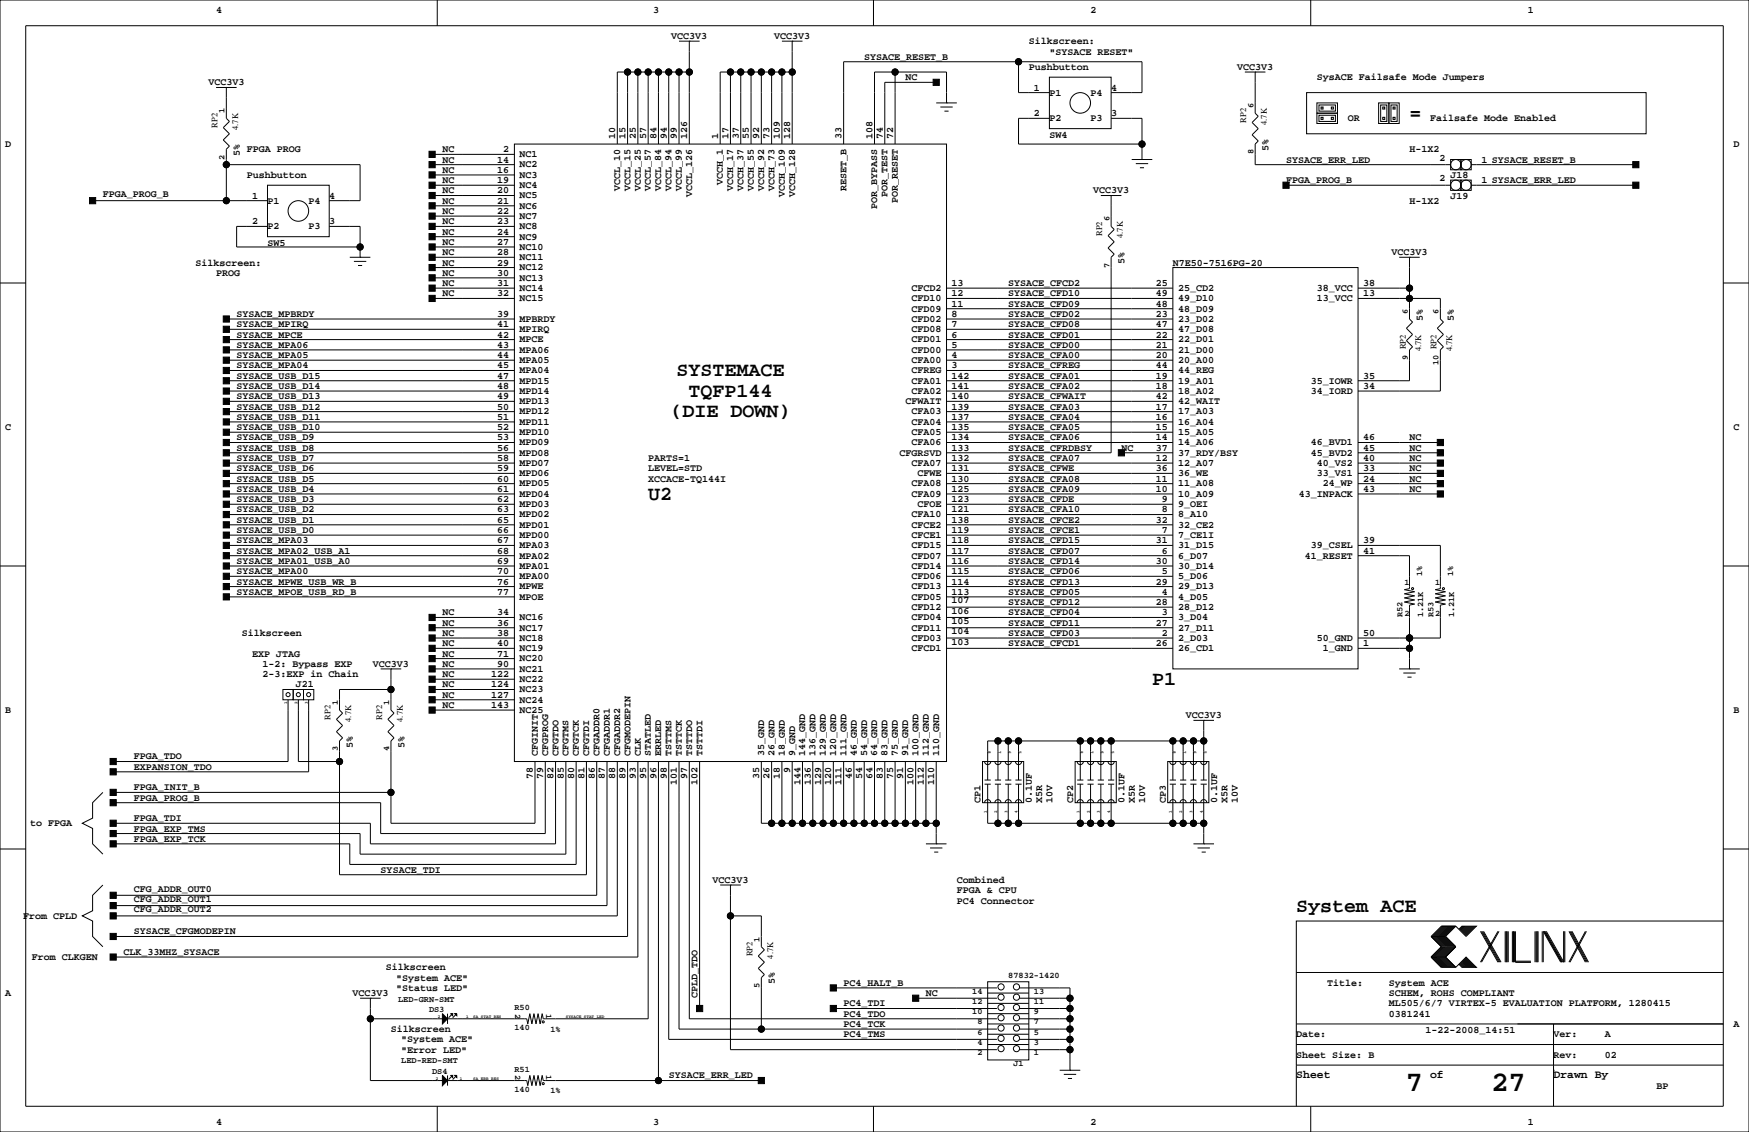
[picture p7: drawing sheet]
<svg xmlns="http://www.w3.org/2000/svg" width="432mm" height="279mm" viewBox="0 0 432 279" stroke-linecap="round" stroke-linejoin="round" font-family="sans-serif">
<defs><g id="words">
<g font-size="7.1">
<text x="347" y="269.3">7</text>
<text x="368.2" y="269.3">27</text>
</g>
<g font-size="4.9">
<text x="348" y="29.5">=</text>
<text x="167" y="92.8">SYSTEMACE</text>
<text x="170" y="97.9">TQFP144</text>
<text x="165.5" y="103">(DIE DOWN)</text>
<text x="160" y="123.5">U2</text>
<text x="284.5" y="169.2">P1</text>
<text x="320" y="225.1">System ACE</text>
</g>
<g font-size="2.8">
<text x="320" y="266.1">Sheet</text>
<text x="353.1" y="266.1">of</text>
<text x="383.5" y="266.1">Drawn By</text>
</g>
<g font-size="2.5">
<text x="53.3" y="3.3">4</text>
<text x="161.3" y="3.3">3</text>
<text x="269.2" y="3.3">2</text>
<text x="377.2" y="3.3">1</text>
<text x="165.7" y="9.7">VCC3V3</text>
<text x="191.1" y="9.7">VCC3V3</text>
<text x="254" y="10.9">Silkscreen:</text>
<text x="213.4" y="14.7">SYSACE_RESET_B</text>
<text x="254" y="17.3">Pushbutton</text>
<text x="259.1" y="13.5">&quot;SYSACE RESET&quot;</text>
<text x="305.4" y="17.3">VCC3V3</text>
<text x="51.4" y="21.1">VCC3V3</text>
<text x="223.5" y="19.8">NC</text>
<text x="255.3" y="22.4">1</text>
<text x="259.1" y="23.6">P1</text>
<text x="269.2" y="23.6">P4</text>
<text x="274.3" y="22.4">4</text>
<text x="325.1" y="19.8">SysACE Failsafe Mode Jumpers</text>
<text x="255.3" y="28.7">2</text>
<text x="259.1" y="30">P2</text>
<text x="269.2" y="30">P3</text>
<text x="274.3" y="28.7">3</text>
<text x="332.7" y="30">OR</text>
<text x="353.1" y="30">Failsafe Mode Enabled</text>
<text x="151.9" y="34.3" transform="rotate(-90 151.9 34.3)">10</text>
<text x="154.4" y="34.3" transform="rotate(-90 154.4 34.3)">15</text>
<text x="157" y="34.3" transform="rotate(-90 157 34.3)">25</text>
<text x="159.5" y="34.3" transform="rotate(-90 159.5 34.3)">57</text>
<text x="162.1" y="34.3" transform="rotate(-90 162.1 34.3)">84</text>
<text x="164.6" y="34.3" transform="rotate(-90 164.6 34.3)">94</text>
<text x="167.1" y="34.3" transform="rotate(-90 167.1 34.3)">99</text>
<text x="169.7" y="34.3" transform="rotate(-90 169.7 34.3)">126</text>
<text x="177.3" y="34.3" transform="rotate(-90 177.3 34.3)">1</text>
<text x="179.8" y="34.3" transform="rotate(-90 179.8 34.3)">17</text>
<text x="182.4" y="34.3" transform="rotate(-90 182.4 34.3)">37</text>
<text x="184.9" y="34.3" transform="rotate(-90 184.9 34.3)">55</text>
<text x="187.5" y="34.3" transform="rotate(-90 187.5 34.3)">92</text>
<text x="190" y="34.3" transform="rotate(-90 190 34.3)">73</text>
<text x="192.5" y="34.3" transform="rotate(-90 192.5 34.3)">109</text>
<text x="195.1" y="34.3" transform="rotate(-90 195.1 34.3)">128</text>
<text x="207.8" y="34.3" transform="rotate(-90 207.8 34.3)">33</text>
<text x="215.4" y="34.3" transform="rotate(-90 215.4 34.3)">108</text>
<text x="217.9" y="34.3" transform="rotate(-90 217.9 34.3)">74</text>
<text x="220.5" y="34.3" transform="rotate(-90 220.5 34.3)">72</text>
<text x="259.1" y="34">SW4</text>
<text x="1.3" y="36.3">D</text>
<text x="59.2" y="38.5" transform="rotate(-90 59.2 38.5)">5%</text>
<text x="61" y="37.6">FPGA PROG</text>
<text x="109.2" y="37.6">NC</text>
<text x="109.2" y="40.1">NC</text>
<text x="122.8" y="40.1">14</text>
<text x="124.2" y="37.6">2</text>
<text x="128.3" y="41.3">NC2</text>
<text x="128.3" y="38.8">NC1</text>
<text x="313.2" y="37.3" transform="rotate(-90 313.2 37.3)">5%</text>
<text x="317.5" y="40.1">SYSACE_ERR_LED</text>
<text x="348" y="37.6">H-1X2</text>
<text x="355.4" y="39.7">2</text>
<text x="365.8" y="40.1">1 SYSACE_RESET_B</text>
<text x="428" y="36.3">D</text>
<text x="61" y="43.9">Pushbutton</text>
<text x="109.2" y="47.8">NC</text>
<text x="109.2" y="45.2">NC</text>
<text x="109.2" y="42.7">NC</text>
<text x="122.8" y="47.8">20</text>
<text x="122.8" y="45.2">19</text>
<text x="122.8" y="42.7">16</text>
<text x="128.3" y="46.4">NC4</text>
<text x="128.3" y="43.9">NC3</text>
<text x="153.1" y="47.2" transform="rotate(-90 153.1 47.2)">VCCL_10</text>
<text x="155.6" y="47.2" transform="rotate(-90 155.6 47.2)">VCCL_15</text>
<text x="158.2" y="47.2" transform="rotate(-90 158.2 47.2)">VCCL_25</text>
<text x="160.7" y="47.2" transform="rotate(-90 160.7 47.2)">VCCL_57</text>
<text x="163.3" y="47.2" transform="rotate(-90 163.3 47.2)">VCCL_84</text>
<text x="165.8" y="47.2" transform="rotate(-90 165.8 47.2)">VCCL_94</text>
<text x="168.3" y="47.2" transform="rotate(-90 168.3 47.2)">VCCL_99</text>
<text x="178.5" y="45.7" transform="rotate(-90 178.5 45.7)">VCCH_1</text>
<text x="181" y="47.2" transform="rotate(-90 181 47.2)">VCCH_17</text>
<text x="183.6" y="47.2" transform="rotate(-90 183.6 47.2)">VCCH_37</text>
<text x="186.1" y="47.2" transform="rotate(-90 186.1 47.2)">VCCH_55</text>
<text x="188.7" y="47.2" transform="rotate(-90 188.7 47.2)">VCCH_92</text>
<text x="191.2" y="47.2" transform="rotate(-90 191.2 47.2)">VCCH_73</text>
<text x="209" y="47.2" transform="rotate(-90 209 47.2)">RESET_B</text>
<text x="269.9" y="47.8">VCC3V3</text>
<text x="317.5" y="45.2">FPGA_PROG_B</text>
<text x="355.4" y="44.8">2</text>
<text x="358.1" y="43.9">J18</text>
<text x="365.8" y="45.2">1 SYSACE_ERR_LED</text>
<text x="25.4" y="48.6">FPGA_PROG_B</text>
<text x="62.2" y="49">1</text>
<text x="66" y="50.3">P1</text>
<text x="76.2" y="50.3">P4</text>
<text x="81.3" y="49">4</text>
<text x="109.2" y="50.3">NC</text>
<text x="109.2" y="52.8">NC</text>
<text x="122.8" y="50.3">21</text>
<text x="122.8" y="52.8">22</text>
<text x="128.3" y="51.5">NC6</text>
<text x="128.3" y="49">NC5</text>
<text x="170.9" y="48.7" transform="rotate(-90 170.9 48.7)">VCCL_126</text>
<text x="193.7" y="48.7" transform="rotate(-90 193.7 48.7)">VCCH_109</text>
<text x="196.3" y="48.7" transform="rotate(-90 196.3 48.7)">VCCH_128</text>
<text x="216.6" y="51.6" transform="rotate(-90 216.6 51.6)">POR_BYPASS</text>
<text x="219.1" y="48.7" transform="rotate(-90 219.1 48.7)">POR_TEST</text>
<text x="221.7" y="50.2" transform="rotate(-90 221.7 50.2)">POR_RESET</text>
<text x="348" y="50.3">H-1X2</text>
<text x="358.1" y="49">J19</text>
<text x="62.2" y="55.4">2</text>
<text x="66" y="56.6">P2</text>
<text x="76.2" y="56.6">P3</text>
<text x="81.3" y="55.4">3</text>
<text x="109.2" y="57.9">NC</text>
<text x="109.2" y="55.4">NC</text>
<text x="122.8" y="55.4">23</text>
<text x="122.8" y="57.9">24</text>
<text x="128.3" y="54">NC7</text>
<text x="128.3" y="56.6">NC8</text>
<text x="128.3" y="59.1">NC9</text>
<text x="48.3" y="65.5">Silkscreen:</text>
<text x="66" y="60.7">SW5</text>
<text x="109.2" y="63">NC</text>
<text x="109.2" y="65.5">NC</text>
<text x="109.2" y="60.5">NC</text>
<text x="122.8" y="63">28</text>
<text x="122.8" y="65.5">29</text>
<text x="122.8" y="60.5">27</text>
<text x="128.3" y="64.2">NC11</text>
<text x="128.3" y="61.7">NC10</text>
<text x="277.6" y="65.2" transform="rotate(-90 277.6 65.2)">5%</text>
<text x="289.6" y="65.5">N7E50-7516PG-20</text>
<text x="343.5" y="63">VCC3V3</text>
<text x="53.3" y="68.1">PROG</text>
<text x="109.2" y="70.6">NC</text>
<text x="109.2" y="68.1">NC</text>
<text x="122.8" y="68.1">30</text>
<text x="122.8" y="70.6">31</text>
<text x="128.3" y="66.7">NC12</text>
<text x="128.3" y="69.3">NC13</text>
<text x="128.3" y="71.8">NC14</text>
<text x="225" y="71.8">CFCD2</text>
<text x="234.9" y="70.6">13</text>
<text x="248.9" y="70.6">SYSACE_CFCD2</text>
<text x="285.3" y="70.6">25</text>
<text x="290.8" y="71.8">25_CD2</text>
<text x="325.1" y="71.8">38_VCC</text>
<text x="336.6" y="70.6">38</text>
<text x="109.2" y="73.2">NC</text>
<text x="122.8" y="73.2">32</text>
<text x="128.3" y="74.4">NC15</text>
<text x="225" y="76.9">CFD09</text>
<text x="225" y="74.4">CFD10</text>
<text x="234.9" y="75.7">11</text>
<text x="234.9" y="73.2">12</text>
<text x="248.9" y="73.2">SYSACE_CFD10</text>
<text x="248.9" y="75.7">SYSACE_CFD09</text>
<text x="285.3" y="73.2">49</text>
<text x="285.3" y="75.7">48</text>
<text x="290.8" y="74.4">49_D10</text>
<text x="290.8" y="76.9">48_D09</text>
<text x="325.1" y="74.4">13_VCC</text>
<text x="336.6" y="73.2">13</text>
<text x="58.4" y="78.2">SYSACE_MPBRDY</text>
<text x="58.4" y="83.3">SYSACE_MPCE</text>
<text x="58.4" y="80.8">SYSACE_MPIRQ</text>
<text x="122.8" y="80.8">41</text>
<text x="122.8" y="83.3">42</text>
<text x="122.8" y="78.2">39</text>
<text x="128.3" y="82">MPIRQ</text>
<text x="128.3" y="79.4">MPBRDY</text>
<text x="225" y="82">CFD08</text>
<text x="225" y="79.4">CFD02</text>
<text x="234.9" y="80.8">7</text>
<text x="234.9" y="78.2">8</text>
<text x="234.9" y="83.3">6</text>
<text x="248.9" y="78.2">SYSACE_CFD02</text>
<text x="248.9" y="80.8">SYSACE_CFD08</text>
<text x="248.9" y="83.3">SYSACE_CFD01</text>
<text x="285.3" y="78.2">23</text>
<text x="285.3" y="80.8">47</text>
<text x="285.3" y="83.3">22</text>
<text x="290.8" y="79.4">23_D02</text>
<text x="290.8" y="82">47_D08</text>
<text x="351.3" y="79.2" transform="rotate(-90 351.3 79.2)">5%</text>
<text x="358.9" y="79.2" transform="rotate(-90 358.9 79.2)">5%</text>
<text x="58.4" y="88.4">SYSACE_MPA05</text>
<text x="58.4" y="85.9">SYSACE_MPA06</text>
<text x="122.8" y="85.9">43</text>
<text x="122.8" y="88.4">44</text>
<text x="128.3" y="84.5">MPCE</text>
<text x="128.3" y="87.1">MPA06</text>
<text x="128.3" y="89.6">MPA05</text>
<text x="225" y="84.5">CFD01</text>
<text x="225" y="89.6">CFA00</text>
<text x="225" y="87.1">CFD00</text>
<text x="234.9" y="88.4">4</text>
<text x="234.9" y="85.9">5</text>
<text x="248.9" y="88.4">SYSACE_CFA00</text>
<text x="248.9" y="85.9">SYSACE_CFD00</text>
<text x="285.3" y="88.4">20</text>
<text x="285.3" y="85.9">21</text>
<text x="290.8" y="84.5">22_D01</text>
<text x="290.8" y="89.6">20_A00</text>
<text x="290.8" y="87.1">21_D00</text>
<text x="58.4" y="90.9">SYSACE_MPA04</text>
<text x="58.4" y="93.5">SYSACE_USB_D15</text>
<text x="122.8" y="90.9">45</text>
<text x="122.8" y="93.5">47</text>
<text x="128.3" y="92.1">MPA04</text>
<text x="128.3" y="94.7">MPD15</text>
<text x="225" y="92.1">CFREG</text>
<text x="225" y="94.7">CFA01</text>
<text x="234.9" y="90.9">3</text>
<text x="234.9" y="93.5">142</text>
<text x="248.9" y="90.9">SYSACE_CFREG</text>
<text x="248.9" y="93.5">SYSACE_CFA01</text>
<text x="285.3" y="90.9">44</text>
<text x="285.3" y="93.5">19</text>
<text x="290.8" y="92.1">44_REG</text>
<text x="290.8" y="94.7">19_A01</text>
<text x="323.6" y="94.7">35_IOWR</text>
<text x="336.6" y="93.5">35</text>
<text x="58.4" y="98.6">SYSACE_USB_D13</text>
<text x="58.4" y="96">SYSACE_USB_D14</text>
<text x="58.4" y="101.1">SYSACE_USB_D12</text>
<text x="122.8" y="96">48</text>
<text x="122.8" y="98.6">49</text>
<text x="122.8" y="101.1">50</text>
<text x="128.3" y="97.2">MPD14</text>
<text x="128.3" y="99.8">MPD13</text>
<text x="223.5" y="99.8">CFWAIT</text>
<text x="225" y="97.2">CFA02</text>
<text x="234.9" y="98.6">140</text>
<text x="234.9" y="96">141</text>
<text x="234.9" y="101.1">139</text>
<text x="248.9" y="96">SYSACE_CFA02</text>
<text x="248.9" y="98.6">SYSACE_CFWAIT</text>
<text x="248.9" y="101.1">SYSACE_CFA03</text>
<text x="285.3" y="96">18</text>
<text x="285.3" y="98.6">42</text>
<text x="285.3" y="101.1">17</text>
<text x="290.8" y="97.2">18_A02</text>
<text x="290.8" y="99.8">42_WAIT</text>
<text x="323.6" y="97.2">34_IORD</text>
<text x="336.6" y="96">34</text>
<text x="1.3" y="106.2">C</text>
<text x="58.4" y="106.2">SYSACE_USB_D10</text>
<text x="58.4" y="103.6">SYSACE_USB_D11</text>
<text x="122.8" y="103.6">51</text>
<text x="122.8" y="106.2">52</text>
<text x="128.3" y="102.3">MPD12</text>
<text x="128.3" y="104.8">MPD11</text>
<text x="128.3" y="107.4">MPD10</text>
<text x="225" y="107.4">CFA05</text>
<text x="225" y="102.3">CFA03</text>
<text x="225" y="104.8">CFA04</text>
<text x="234.9" y="106.2">135</text>
<text x="234.9" y="103.6">137</text>
<text x="248.9" y="103.6">SYSACE_CFA04</text>
<text x="248.9" y="106.2">SYSACE_CFA05</text>
<text x="285.3" y="103.6">16</text>
<text x="285.3" y="106.2">15</text>
<text x="290.8" y="102.3">17_A03</text>
<text x="290.8" y="104.8">16_A04</text>
<text x="290.8" y="107.4">15_A05</text>
<text x="428" y="106.2">C</text>
<text x="58.4" y="113.8">SYSACE_USB_D7</text>
<text x="58.4" y="111.3">SYSACE_USB_D8</text>
<text x="58.4" y="108.7">SYSACE_USB_D9</text>
<text x="122.8" y="108.7">53</text>
<text x="122.8" y="111.3">56</text>
<text x="122.8" y="113.8">58</text>
<text x="128.3" y="109.9">MPD09</text>
<text x="128.3" y="112.5">MPD08</text>
<text x="160" y="113.8">PARTS=1</text>
<text x="222" y="112.5">CFGRSVD</text>
<text x="225" y="109.9">CFA06</text>
<text x="234.9" y="113.8">132</text>
<text x="234.9" y="108.7">134</text>
<text x="234.9" y="111.3">133</text>
<text x="248.9" y="108.7">SYSACE_CFA06</text>
<text x="248.9" y="111.3">SYSACE_CFRDBSY</text>
<text x="248.9" y="113.8">SYSACE_CFA07</text>
<text x="276.9" y="111.3">NC</text>
<text x="285.3" y="108.7">14</text>
<text x="285.3" y="111.3">37</text>
<text x="285.3" y="113.8">12</text>
<text x="290.8" y="109.9">14_A06</text>
<text x="290.8" y="112.5">37_RDY/BSY</text>
<text x="323.6" y="109.9">46_BVD1</text>
<text x="323.6" y="112.5">45_BVD2</text>
<text x="336.6" y="108.7">46</text>
<text x="336.6" y="111.3">45</text>
<text x="336.6" y="113.8">40</text>
<text x="348" y="113.8">NC</text>
<text x="348" y="111.3">NC</text>
<text x="348" y="108.7">NC</text>
<text x="58.4" y="118.9">SYSACE_USB_D5</text>
<text x="58.4" y="116.3">SYSACE_USB_D6</text>
<text x="122.8" y="116.3">59</text>
<text x="122.8" y="118.9">60</text>
<text x="128.3" y="115">MPD07</text>
<text x="128.3" y="117.5">MPD06</text>
<text x="160" y="116.3">LEVEL=STD</text>
<text x="160" y="118.9">XCCACE-TQ144I</text>
<text x="225" y="115">CFA07</text>
<text x="226.5" y="117.5">CFWE</text>
<text x="234.9" y="118.9">130</text>
<text x="234.9" y="116.3">131</text>
<text x="248.9" y="116.3">SYSACE_CFWE</text>
<text x="248.9" y="118.9">SYSACE_CFA08</text>
<text x="285.3" y="116.3">36</text>
<text x="285.3" y="118.9">11</text>
<text x="290.8" y="115">12_A07</text>
<text x="290.8" y="117.5">36_WE</text>
<text x="325.1" y="115">40_VS2</text>
<text x="325.1" y="117.5">33_VS1</text>
<text x="336.6" y="116.3">33</text>
<text x="336.6" y="118.9">24</text>
<text x="348" y="118.9">NC</text>
<text x="348" y="116.3">NC</text>
<text x="58.4" y="124">SYSACE_USB_D3</text>
<text x="58.4" y="121.4">SYSACE_USB_D4</text>
<text x="122.8" y="121.4">61</text>
<text x="122.8" y="124">62</text>
<text x="128.3" y="120.1">MPD05</text>
<text x="128.3" y="122.6">MPD04</text>
<text x="128.3" y="125.2">MPD03</text>
<text x="225" y="122.6">CFA09</text>
<text x="225" y="120.1">CFA08</text>
<text x="226.5" y="125.2">CFOE</text>
<text x="234.9" y="124">123</text>
<text x="234.9" y="121.4">125</text>
<text x="248.9" y="124">SYSACE_CFDE</text>
<text x="248.9" y="121.4">SYSACE_CFA09</text>
<text x="285.3" y="121.4">10</text>
<text x="286.8" y="124">9</text>
<text x="290.8" y="120.1">11_A08</text>
<text x="290.8" y="122.6">10_A09</text>
<text x="290.8" y="125.2">9_OEI</text>
<text x="320.7" y="122.6">43_INPACK</text>
<text x="326.6" y="120.1">24_WP</text>
<text x="336.6" y="121.4">43</text>
<text x="348" y="121.4">NC</text>
<text x="58.4" y="131.6">SYSACE_USB_D0</text>
<text x="58.4" y="129">SYSACE_USB_D1</text>
<text x="58.4" y="126.5">SYSACE_USB_D2</text>
<text x="122.8" y="126.5">63</text>
<text x="122.8" y="129">65</text>
<text x="122.8" y="131.6">66</text>
<text x="128.3" y="127.7">MPD02</text>
<text x="128.3" y="130.2">MPD01</text>
<text x="225" y="130.2">CFCE2</text>
<text x="225" y="127.7">CFA10</text>
<text x="234.9" y="131.6">119</text>
<text x="234.9" y="129">138</text>
<text x="234.9" y="126.5">121</text>
<text x="248.9" y="126.5">SYSACE_CFA10</text>
<text x="248.9" y="129">SYSACE_CFCE2</text>
<text x="248.9" y="131.6">SYSACE_CFCE1</text>
<text x="285.3" y="129">32</text>
<text x="286.8" y="126.5">8</text>
<text x="286.8" y="131.6">7</text>
<text x="290.8" y="127.7">8_A10</text>
<text x="290.8" y="130.2">32_CE2</text>
<text x="58.4" y="134.1">SYSACE_MPA03</text>
<text x="58.4" y="136.7">SYSACE_MPA02_USB_A1</text>
<text x="122.8" y="134.1">67</text>
<text x="122.8" y="136.7">68</text>
<text x="128.3" y="132.8">MPD00</text>
<text x="128.3" y="135.3">MPA03</text>
<text x="128.3" y="137.9">MPA02</text>
<text x="225" y="137.9">CFD07</text>
<text x="225" y="135.3">CFD15</text>
<text x="225" y="132.8">CFCE1</text>
<text x="234.9" y="136.7">117</text>
<text x="234.9" y="134.1">118</text>
<text x="248.9" y="134.1">SYSACE_CFD15</text>
<text x="248.9" y="136.7">SYSACE_CFD07</text>
<text x="285.3" y="134.1">31</text>
<text x="286.8" y="136.7">6</text>
<text x="290.8" y="132.8">7_CE1I</text>
<text x="290.8" y="135.3">31_D15</text>
<text x="290.8" y="137.9">6_D07</text>
<text x="322.2" y="137.9">41_RESET</text>
<text x="323.6" y="135.3">39_CSEL</text>
<text x="336.6" y="136.7">41</text>
<text x="336.6" y="134.1">39</text>
<text x="58.4" y="141.7">SYSACE_MPA00</text>
<text x="58.4" y="139.2">SYSACE_MPA01_USB_A0</text>
<text x="122.8" y="139.2">69</text>
<text x="122.8" y="141.7">70</text>
<text x="128.3" y="140.4">MPA01</text>
<text x="128.3" y="142.9">MPA00</text>
<text x="225" y="142.9">CFD06</text>
<text x="225" y="140.4">CFD14</text>
<text x="234.9" y="141.7">115</text>
<text x="234.9" y="139.2">116</text>
<text x="248.9" y="139.2">SYSACE_CFD14</text>
<text x="248.9" y="141.7">SYSACE_CFD06</text>
<text x="285.3" y="139.2">30</text>
<text x="286.8" y="141.7">5</text>
<text x="290.8" y="140.4">30_D14</text>
<text x="290.8" y="142.9">5_D06</text>
<text x="58.4" y="146.8">SYSACE_MPOE_USB_RD_B</text>
<text x="58.4" y="144.3">SYSACE_MPWE_USB_WR_B</text>
<text x="122.8" y="144.3">76</text>
<text x="122.8" y="146.8">77</text>
<text x="128.3" y="145.5">MPWE</text>
<text x="128.3" y="148">MPOE</text>
<text x="225" y="148">CFD05</text>
<text x="225" y="145.5">CFD13</text>
<text x="234.9" y="148.9">107</text>
<text x="234.9" y="146.8">113</text>
<text x="234.9" y="144.3">114</text>
<text x="248.9" y="146.8">SYSACE_CFD05</text>
<text x="248.9" y="144.3">SYSACE_CFD13</text>
<text x="248.9" y="149.4">SYSACE_CFD12</text>
<text x="285.3" y="144.3">29</text>
<text x="285.3" y="149.4">28</text>
<text x="286.8" y="146.8">4</text>
<text x="290.8" y="145.5">29_D13</text>
<text x="290.8" y="148">4_D05</text>
<text x="109.2" y="151.9">NC</text>
<text x="109.2" y="154.4">NC</text>
<text x="122.8" y="154.4">36</text>
<text x="122.8" y="151.9">34</text>
<text x="128.3" y="155.6">NC17</text>
<text x="128.3" y="153.1">NC16</text>
<text x="225" y="155.6">CFD11</text>
<text x="225" y="153.1">CFD04</text>
<text x="225" y="150.6">CFD12</text>
<text x="234.9" y="154">105</text>
<text x="234.9" y="151.5">106</text>
<text x="248.9" y="151.9">SYSACE_CFD04</text>
<text x="248.9" y="154.4">SYSACE_CFD11</text>
<text x="285.3" y="154.4">27</text>
<text x="286.8" y="151.9">3</text>
<text x="290.8" y="153.1">3_D04</text>
<text x="290.8" y="155.6">27_D11</text>
<text x="290.8" y="150.6">28_D12</text>
<text x="59.7" y="157">Silkscreen</text>
<text x="109.2" y="159.5">NC</text>
<text x="109.2" y="157">NC</text>
<text x="122.8" y="159.5">40</text>
<text x="122.8" y="157">38</text>
<text x="128.3" y="160.7">NC19</text>
<text x="128.3" y="158.2">NC18</text>
<text x="225" y="160.7">CFCD1</text>
<text x="225" y="158.2">CFD03</text>
<text x="234.9" y="159.1">103</text>
<text x="234.9" y="156.6">104</text>
<text x="248.9" y="157">SYSACE_CFD03</text>
<text x="248.9" y="159.5">SYSACE_CFCD1</text>
<text x="285.3" y="159.5">26</text>
<text x="286.8" y="157">2</text>
<text x="290.8" y="158.2">2_D03</text>
<text x="290.8" y="160.7">26_CD1</text>
<text x="325.1" y="158.2">50_GND</text>
<text x="326.6" y="160.7">1_GND</text>
<text x="336.6" y="157">50</text>
<text x="336.6" y="159.5">1</text>
<text x="62.2" y="162.1">EXP JTAG</text>
<text x="64.8" y="167.1">2-3:EXP in Chain</text>
<text x="64.8" y="164.6">1-2: Bypass EXP</text>
<text x="92.1" y="164.6">VCC3V3</text>
<text x="109.2" y="167.1">NC</text>
<text x="109.2" y="164.6">NC</text>
<text x="109.2" y="162.1">NC</text>
<text x="121.3" y="167.1">122</text>
<text x="122.8" y="162.1">71</text>
<text x="122.8" y="164.6">90</text>
<text x="128.3" y="163.3">NC20</text>
<text x="128.3" y="165.8">NC21</text>
<text x="73" y="169.7">J21</text>
<text x="109.2" y="169.7">NC</text>
<text x="109.2" y="172.2">NC</text>
<text x="121.3" y="169.7">124</text>
<text x="121.3" y="172.2">127</text>
<text x="128.3" y="168.3">NC22</text>
<text x="128.3" y="170.9">NC23</text>
<text x="128.3" y="173.4">NC24</text>
<text x="1.3" y="176">B</text>
<text x="109.2" y="174.8">NC</text>
<text x="121.3" y="174.8">143</text>
<text x="128.3" y="176">NC25</text>
<text x="292.7" y="177.3">VCC3V3</text>
<text x="428" y="176">B</text>
<text x="87.1" y="184.6" transform="rotate(-90 87.1 184.6)">5%</text>
<text x="99.8" y="184.6" transform="rotate(-90 99.8 184.6)">5%</text>
<text x="33" y="187.5">FPGA_TDO</text>
<text x="33" y="190">EXPANSION_TDO</text>
<text x="132.8" y="186.7" transform="rotate(-90 132.8 186.7)">CFGINIT</text>
<text x="135.3" y="186.7" transform="rotate(-90 135.3 186.7)">CFGPROG</text>
<text x="137.9" y="186.7" transform="rotate(-90 137.9 186.7)">CFGTDO</text>
<text x="140.4" y="186.7" transform="rotate(-90 140.4 186.7)">CFGTMS</text>
<text x="142.9" y="186.7" transform="rotate(-90 142.9 186.7)">CFGTCK</text>
<text x="145.5" y="186.7" transform="rotate(-90 145.5 186.7)">CFGTDI</text>
<text x="148" y="186.7" transform="rotate(-90 148 186.7)">CFGADDR0</text>
<text x="150.6" y="186.7" transform="rotate(-90 150.6 186.7)">CFGADDR1</text>
<text x="153.1" y="186.7" transform="rotate(-90 153.1 186.7)">CFGADDR2</text>
<text x="155.6" y="186.7" transform="rotate(-90 155.6 186.7)">CFGMODEPIN</text>
<text x="158.2" y="186.7" transform="rotate(-90 158.2 186.7)">CLK</text>
<text x="160.7" y="186.7" transform="rotate(-90 160.7 186.7)">STATLED</text>
<text x="163.3" y="186.7" transform="rotate(-90 163.3 186.7)">ERRLED</text>
<text x="165.8" y="186.7" transform="rotate(-90 165.8 186.7)">TSTTMS</text>
<text x="168.3" y="186.7" transform="rotate(-90 168.3 186.7)">TSTTCK</text>
<text x="170.9" y="186.7" transform="rotate(-90 170.9 186.7)">TSTTDO</text>
<text x="173.4" y="186.7" transform="rotate(-90 173.4 186.7)">TSTTDI</text>
<text x="188.7" y="186.7" transform="rotate(-90 188.7 186.7)">35_GND</text>
<text x="191.2" y="186.7" transform="rotate(-90 191.2 186.7)">26_GND</text>
<text x="193.7" y="186.7" transform="rotate(-90 193.7 186.7)">18_GND</text>
<text x="195.1" y="190.7" transform="rotate(-90 195.1 190.7)">9</text>
<text x="196.3" y="186.7" transform="rotate(-90 196.3 186.7)">9_GND</text>
<text x="198.8" y="186.7" transform="rotate(-90 198.8 186.7)">144_GND</text>
<text x="201.4" y="186.7" transform="rotate(-90 201.4 186.7)">136_GND</text>
<text x="203.9" y="186.7" transform="rotate(-90 203.9 186.7)">129_GND</text>
<text x="206.4" y="186.7" transform="rotate(-90 206.4 186.7)">120_GND</text>
<text x="209" y="186.7" transform="rotate(-90 209 186.7)">111_GND</text>
<text x="211.5" y="186.7" transform="rotate(-90 211.5 186.7)">46_GND</text>
<text x="214.1" y="186.7" transform="rotate(-90 214.1 186.7)">54_GND</text>
<text x="216.6" y="186.7" transform="rotate(-90 216.6 186.7)">64_GND</text>
<text x="219.1" y="186.7" transform="rotate(-90 219.1 186.7)">83_GND</text>
<text x="221.7" y="186.7" transform="rotate(-90 221.7 186.7)">75_GND</text>
<text x="224.2" y="186.7" transform="rotate(-90 224.2 186.7)">91_GND</text>
<text x="226.8" y="186.7" transform="rotate(-90 226.8 186.7)">100_GND</text>
<text x="229.3" y="186.7" transform="rotate(-90 229.3 186.7)">112_GND</text>
<text x="231.8" y="186.7" transform="rotate(-90 231.8 186.7)">110_GND</text>
<text x="33" y="197.6">FPGA_PROG_B</text>
<text x="33" y="195.1">FPGA_INIT_B</text>
<text x="131.6" y="192.2" transform="rotate(-90 131.6 192.2)">78</text>
<text x="134.1" y="192.2" transform="rotate(-90 134.1 192.2)">79</text>
<text x="136.7" y="192.2" transform="rotate(-90 136.7 192.2)">82</text>
<text x="139.2" y="192.2" transform="rotate(-90 139.2 192.2)">85</text>
<text x="141.7" y="192.2" transform="rotate(-90 141.7 192.2)">80</text>
<text x="144.3" y="192.2" transform="rotate(-90 144.3 192.2)">81</text>
<text x="146.8" y="192.2" transform="rotate(-90 146.8 192.2)">86</text>
<text x="149.4" y="192.2" transform="rotate(-90 149.4 192.2)">87</text>
<text x="151.9" y="192.2" transform="rotate(-90 151.9 192.2)">88</text>
<text x="154.4" y="192.2" transform="rotate(-90 154.4 192.2)">89</text>
<text x="157" y="192.2" transform="rotate(-90 157 192.2)">93</text>
<text x="159.5" y="192.2" transform="rotate(-90 159.5 192.2)">95</text>
<text x="162.1" y="192.2" transform="rotate(-90 162.1 192.2)">96</text>
<text x="164.6" y="192.2" transform="rotate(-90 164.6 192.2)">98</text>
<text x="167.1" y="193.7" transform="rotate(-90 167.1 193.7)">101</text>
<text x="169.7" y="192.2" transform="rotate(-90 169.7 192.2)">97</text>
<text x="172.2" y="193.7" transform="rotate(-90 172.2 193.7)">102</text>
<text x="187.5" y="192.2" transform="rotate(-90 187.5 192.2)">35</text>
<text x="190" y="192.2" transform="rotate(-90 190 192.2)">26</text>
<text x="192.5" y="192.2" transform="rotate(-90 192.5 192.2)">18</text>
<text x="197.6" y="193.7" transform="rotate(-90 197.6 193.7)">144</text>
<text x="200.2" y="193.7" transform="rotate(-90 200.2 193.7)">136</text>
<text x="202.7" y="193.7" transform="rotate(-90 202.7 193.7)">129</text>
<text x="205.2" y="193.7" transform="rotate(-90 205.2 193.7)">120</text>
<text x="207.8" y="193.7" transform="rotate(-90 207.8 193.7)">111</text>
<text x="210.3" y="192.2" transform="rotate(-90 210.3 192.2)">46</text>
<text x="212.9" y="192.2" transform="rotate(-90 212.9 192.2)">54</text>
<text x="215.4" y="192.2" transform="rotate(-90 215.4 192.2)">64</text>
<text x="217.9" y="192.2" transform="rotate(-90 217.9 192.2)">83</text>
<text x="220.5" y="192.2" transform="rotate(-90 220.5 192.2)">75</text>
<text x="223" y="192.2" transform="rotate(-90 223 192.2)">91</text>
<text x="225.6" y="193.7" transform="rotate(-90 225.6 193.7)">100</text>
<text x="228.1" y="193.7" transform="rotate(-90 228.1 193.7)">112</text>
<text x="230.6" y="193.7" transform="rotate(-90 230.6 193.7)">110</text>
<text x="7.4" y="204">to FPGA</text>
<text x="33" y="202.7">FPGA_TDI</text>
<text x="242.1" y="198.1" transform="rotate(-90 242.1 198.1)">CP1</text>
<text x="254.8" y="198.1" transform="rotate(-90 254.8 198.1)">0.1UF</text>
<text x="257.3" y="198.1" transform="rotate(-90 257.3 198.1)">X5R</text>
<text x="259.8" y="198.1" transform="rotate(-90 259.8 198.1)">10V</text>
<text x="264.9" y="198.1" transform="rotate(-90 264.9 198.1)">CP2</text>
<text x="277.6" y="198.1" transform="rotate(-90 277.6 198.1)">0.1UF</text>
<text x="280.2" y="198.1" transform="rotate(-90 280.2 198.1)">X5R</text>
<text x="282.7" y="198.1" transform="rotate(-90 282.7 198.1)">10V</text>
<text x="287.8" y="198.1" transform="rotate(-90 287.8 198.1)">CP3</text>
<text x="300.5" y="198.1" transform="rotate(-90 300.5 198.1)">0.1UF</text>
<text x="303" y="198.1" transform="rotate(-90 303 198.1)">X5R</text>
<text x="305.6" y="198.1" transform="rotate(-90 305.6 198.1)">10V</text>
<text x="33" y="207.8">FPGA_EXP_TCK</text>
<text x="33" y="205.2">FPGA_EXP_TMS</text>
<text x="94" y="215.4">SYSACE_TDI</text>
<text x="33" y="220.1">CFG_ADDR_OUT0</text>
<text x="175.9" y="217.9">VCC3V3</text>
<text x="236.2" y="220.5">FPGA &amp; CPU</text>
<text x="236.2" y="217.9">Combined</text>
<text x="5.7" y="226.8">From CPLD</text>
<text x="33" y="225.1">CFG_ADDR_OUT2</text>
<text x="33" y="222.6">CFG_ADDR_OUT1</text>
<text x="236.2" y="223">PC4 Connector</text>
<text x="33" y="230.6">SYSACE_CFGMODEPIN</text>
<text x="7.8" y="237">From CLKGEN</text>
<text x="30.5" y="235.7">CLK_33MHZ_SYSACE</text>
<text x="95.2" y="239.5">Silkscreen</text>
<text x="1.3" y="245.9">A</text>
<text x="87" y="245.9">VCC3V3</text>
<text x="97.8" y="244.6">&quot;Status LED&quot;</text>
<text x="97.8" y="242.1">&quot;System ACE&quot;</text>
<text x="191.3" y="243" transform="rotate(-90 191.3 243)">5%</text>
<text x="208.3" y="243.3">PC4_HALT_B</text>
<text x="228.6" y="245.9">NC</text>
<text x="327.7" y="243.3">Title:</text>
<text x="342.9" y="245.9">SCHEM, ROHS COMPLIANT</text>
<text x="342.9" y="243.3">System ACE</text>
<text x="172.2" y="246.4" transform="rotate(-90 172.2 246.4)">CPLD_TDO</text>
<text x="208.3" y="251">PC4_TDO</text>
<text x="208.3" y="248.4">PC4_TDI</text>
<text x="342.9" y="251">0381241</text>
<text x="342.9" y="248.4">ML505/6/7 VIRTEX-5 EVALUATION PLATFORM, 1280415</text>
<text x="96.5" y="254.8">Silkscreen</text>
<text x="99.1" y="257.3">&quot;System ACE&quot;</text>
<text x="208.3" y="256">PC4_TMS</text>
<text x="208.3" y="253.5">PC4_TCK</text>
<text x="320" y="256">Date:</text>
<text x="351.9" y="255">1-22-2008_14:51</text>
<text x="383.5" y="256">Ver:</text>
<text x="396.2" y="256">A</text>
<text x="428" y="253.5">A</text>
<text x="99.1" y="259.8">&quot;Error LED&quot;</text>
<text x="320" y="261.1">Sheet Size: B</text>
<text x="383.5" y="261.1">Rev:</text>
<text x="396.2" y="261.1">02</text>
<text x="165.1" y="266.2">SYSACE_ERR_LED</text>
<text x="408.9" y="268.7">BP</text>
<text x="53.3" y="277.6">4</text>
<text x="161.3" y="277.6">3</text>
<text x="269.2" y="277.6">2</text>
<text x="377.2" y="277.6">1</text>
</g>
<g font-size="2.1">
<text x="55.4" y="27.9" transform="rotate(-90 55.4 27.9)">1</text>
<text x="309.4" y="26.7" transform="rotate(-90 309.4 26.7)">6</text>
<text x="53.7" y="31.6" transform="rotate(-90 53.7 31.6)">RP2</text>
<text x="58.8" y="32.1" transform="rotate(-90 58.8 32.1)">4.7K</text>
<text x="307.7" y="30.3" transform="rotate(-90 307.7 30.3)">RP2</text>
<text x="312.8" y="30.8" transform="rotate(-90 312.8 30.8)">4.7K</text>
<text x="55.4" y="39.4" transform="rotate(-90 55.4 39.4)">2</text>
<text x="309.4" y="38.1" transform="rotate(-90 309.4 38.1)">8</text>
<text x="272.1" y="58.3" transform="rotate(-90 272.1 58.3)">RP2</text>
<text x="273.9" y="54.6" transform="rotate(-90 273.9 54.6)">6</text>
<text x="277.2" y="58.8" transform="rotate(-90 277.2 58.8)">4.7K</text>
<text x="273.9" y="66" transform="rotate(-90 273.9 66)">7</text>
<text x="347.5" y="77.5" transform="rotate(-90 347.5 77.5)">6</text>
<text x="355.2" y="77.5" transform="rotate(-90 355.2 77.5)">6</text>
<text x="347.5" y="88.9" transform="rotate(-90 347.5 88.9)">9 RP2</text>
<text x="350.9" y="86.7" transform="rotate(-90 350.9 86.7)">4.7K</text>
<text x="358.5" y="86.7" transform="rotate(-90 358.5 86.7)">4.7K</text>
<text x="355.2" y="90.2" transform="rotate(-90 355.2 90.2)">10 RP2</text>
<text x="351.1" y="142.2" transform="rotate(-90 351.1 142.2)">1%</text>
<text x="358.7" y="142.2" transform="rotate(-90 358.7 142.2)">1%</text>
<text x="346.7" y="144.3">1</text>
<text x="354.3" y="144.3">1</text>
<text x="346.3" y="152.4" transform="rotate(-90 346.3 152.4)">R52</text>
<text x="346.7" y="152">2</text>
<text x="351.4" y="152.4" transform="rotate(-90 351.4 152.4)">1.21K</text>
<text x="353.9" y="152.4" transform="rotate(-90 353.9 152.4)">R53</text>
<text x="354.3" y="152">2</text>
<text x="359" y="152.4" transform="rotate(-90 359 152.4)">1.21K</text>
<text x="83.4" y="174" transform="rotate(-90 83.4 174)">1</text>
<text x="96.1" y="174" transform="rotate(-90 96.1 174)">1</text>
<text x="81.6" y="177.6" transform="rotate(-90 81.6 177.6)">RP2</text>
<text x="86.7" y="178.2" transform="rotate(-90 86.7 178.2)">4.7K</text>
<text x="94.3" y="177.6" transform="rotate(-90 94.3 177.6)">RP2</text>
<text x="99.4" y="178.2" transform="rotate(-90 99.4 178.2)">4.7K</text>
<text x="83.4" y="185.4" transform="rotate(-90 83.4 185.4)">3</text>
<text x="96.1" y="185.4" transform="rotate(-90 96.1 185.4)">4</text>
<text x="187.5" y="232.4" transform="rotate(-90 187.5 232.4)">1</text>
<text x="185.8" y="236.1" transform="rotate(-90 185.8 236.1)">RP2</text>
<text x="190.9" y="236.6" transform="rotate(-90 190.9 236.6)">4.7K</text>
<text x="187.5" y="243.8" transform="rotate(-90 187.5 243.8)">5</text>
<text x="240" y="245.2">14</text>
<text x="248.9" y="241.4">87832-1420</text>
<text x="255.3" y="245.2">13</text>
<text x="98.3" y="247.2">LED-GRN-SMT</text>
<text x="105.9" y="249.8">DS3</text>
<text x="127" y="249.3">R50</text>
<text x="127.2" y="250.2" transform="rotate(90 127.2 250.2)">2</text>
<text x="134.8" y="250.2" transform="rotate(90 134.8 250.2)">1</text>
<text x="240" y="250.3">10</text>
<text x="240" y="247.8">12</text>
<text x="255.3" y="250.3">9</text>
<text x="255.3" y="247.8">11</text>
<text x="127" y="254.3">140</text>
<text x="135.9" y="254.6">1%</text>
<text x="241.3" y="257.9">4</text>
<text x="241.3" y="255.4">6</text>
<text x="241.3" y="252.8">8</text>
<text x="255.3" y="257.9">3</text>
<text x="255.3" y="255.4">5</text>
<text x="255.3" y="252.8">7</text>
<text x="99.1" y="262.5">LED-RED-SMT</text>
<text x="241.3" y="260.5">2</text>
<text x="250.2" y="263">J1</text>
<text x="255.3" y="260.5">1</text>
<text x="106.7" y="265">DS4</text>
<text x="127" y="264.5">R51</text>
<text x="127" y="269.6">140</text>
<text x="127.2" y="265.4" transform="rotate(90 127.2 265.4)">2</text>
<text x="134.8" y="265.4" transform="rotate(90 134.8 265.4)">1</text>
<text x="135.9" y="269.8">1%</text>
</g>
<g font-size="1.1">
<text x="70.9" y="173.9" transform="rotate(-90 70.9 173.9)">1</text>
<text x="73.4" y="173.9" transform="rotate(-90 73.4 173.9)">2</text>
<text x="76" y="173.9" transform="rotate(-90 76 173.9)">3</text>
<text x="243.9" y="185.4" transform="rotate(90 243.9 185.4)">8</text>
<text x="246.5" y="185.4" transform="rotate(90 246.5 185.4)">7</text>
<text x="249" y="185.4" transform="rotate(90 249 185.4)">6</text>
<text x="251.6" y="185.4" transform="rotate(90 251.6 185.4)">5</text>
<text x="266.8" y="185.4" transform="rotate(90 266.8 185.4)">8</text>
<text x="269.3" y="185.4" transform="rotate(90 269.3 185.4)">7</text>
<text x="271.9" y="185.4" transform="rotate(90 271.9 185.4)">6</text>
<text x="274.4" y="185.4" transform="rotate(90 274.4 185.4)">5</text>
<text x="289.7" y="185.4" transform="rotate(90 289.7 185.4)">8</text>
<text x="292.2" y="185.4" transform="rotate(90 292.2 185.4)">7</text>
<text x="294.7" y="185.4" transform="rotate(90 294.7 185.4)">6</text>
<text x="297.3" y="185.4" transform="rotate(90 297.3 185.4)">5</text>
<text x="243.6" y="200.7" transform="rotate(-90 243.6 200.7)">1</text>
<text x="246.2" y="200.7" transform="rotate(-90 246.2 200.7)">2</text>
<text x="248.7" y="200.7" transform="rotate(-90 248.7 200.7)">3</text>
<text x="251.2" y="200.7" transform="rotate(-90 251.2 200.7)">4</text>
<text x="266.5" y="200.7" transform="rotate(-90 266.5 200.7)">1</text>
<text x="269" y="200.7" transform="rotate(-90 269 200.7)">2</text>
<text x="271.6" y="200.7" transform="rotate(-90 271.6 200.7)">3</text>
<text x="274.1" y="200.7" transform="rotate(-90 274.1 200.7)">4</text>
<text x="289.3" y="200.7" transform="rotate(-90 289.3 200.7)">1</text>
<text x="291.9" y="200.7" transform="rotate(-90 291.9 200.7)">2</text>
<text x="294.4" y="200.7" transform="rotate(-90 294.4 200.7)">3</text>
<text x="297" y="200.7" transform="rotate(-90 297 200.7)">4</text>
<text x="108.1" y="251.2">2</text>
<text x="115.1" y="251.2">1</text>
<text x="116.8" y="251.2">SA_STAT_RES</text>
<text x="139.7" y="251.2">SYSACE_STAT_LED</text>
<text x="107.6" y="266.5">2</text>
<text x="113.5" y="266.5">1</text>
<text x="116.8" y="266.5">SA_ERR_RES</text>
</g>
</g></defs>
<g fill="none" stroke="#000" stroke-width=".25">
<path d="M0 0h431.8v279.4h-431.8zM6.3 6.4h419.1v266.6h-419.1zM107.9 0v6.4M154.9 17.8v17.8M157.5 17.8v17.8M160 17.8v17.8M162.6 17.8v17.8M165.1 17.8v17.8M167.6 10.2h5.1M167.6 17.8v17.8M170.2 10.2h.1M170.2 17.8h-17.8v17.8"/>
<path d="M170.2 10.2v25.4M180.3 17.8v17.8M182.9 17.8v17.8M185.4 17.8v17.8M188 17.8v17.8M190.5 17.8v17.8M193 10.2h5.1M193 17.8v17.8M195.6 10.2h.1M195.6 17.8h-17.8v17.8M195.6 10.2v25.4M215.6 0v6.4"/>
<path d="M221 17.8v17.8M251.5 15.2v7.7h7.6M259.1 19.1h15.2v12.7h-15.2zM307.3 17.8h5.1M309.9 17.8h.1M309.9 17.8v10.1l.7 .8-1.5 1.5 1.5 1.6-1.5 1.5 1.5 1.5-.7 .8v5h48.2M323.6 0v6.4M53.3 21.6h5.1M55.9 21.6h.1M55.9 21.6v7.6l.7 .8-1.5 1.5 1.5 1.5-1.5 1.5 1.5 1.6-.7 .7v12.7M106.7 38.1h20.3M127 35.6h106.7v152.4h-106.7z"/>
<path d="M231.1 20.3h-12.7v15.3M231.1 25.4h5.1M232.2 26.4h3M233.2 27.4h1M233.7 25.4h.1M233.7 25.4v-7.6h-17.8v17.8M259.1 29.2h-7.6v6.4h30.4M274.3 22.9h7.6v-7.7h-73.6v20.4M274.3 29.2h7.6v10.2M279.4 39.4h5.1M281.9 39.4h.1M322.6 22.9h83.8v10.1h-83.8z"/>
<path d="M325.1 27.9h5.1v2.6h-5.1zM325.1 25.4h5.1v2.5h-5.1zM325.6 25.9h4.1v1.5h-4.1zM325.6 28.4h4.1v1.6h-4.1zM326.1 26.4h.5v.5h-.5zM326.1 29h.5v.5h-.5zM328.7 26.4h.5v.5h-.5zM328.7 29h.5v.5h-.5zM340.4 25.4h2.5v5.1h-2.5zM340.9 25.9h1.5v4.1h-1.5zM341.4 29h.5v.5h-.5zM341.4 26.4h.5v.5h-.5z"/>
<path d="M342.9 25.4h2.5v5.1h-2.5zM343.4 25.9h1.5v4.1h-1.5zM343.9 29h.5v.5h-.5zM343.9 26.4h.5v.5h-.5zM358.1 39.4h2.6v2.5h-2.6zM360.7 39.4h2.5v2.5h-2.5zM22.9 49.5h43.1M55.9 40.6h33v8.9h-7.6M66 45.7h15.3v12.7h-15.3zM66 55.9h-7.6v5.1h30.5M81.3 55.9h7.6v7.6M106.7 55.9h20.3"/>
<path d="M106.7 40.6h20.3M106.7 43.2h20.3M106.7 45.7h20.3M106.7 48.3h20.3M106.7 53.3h20.3M106.7 50.8h20.3M106.7 58.4h20.3M271.8 48.3h5.1M274.3 48.3h.1M274.3 48.3v7.6l.8 .7-1.5 1.6 1.5 1.5-1.5 1.5 1.5 1.5-.8 .8v48.3h-40.6M280.4 40.4h3.1M281.4 41.4h1"/>
<path d="M317.5 45.7h40.6M358.1 44.4h2.6v2.6h-2.6zM360.7 44.4h2.5v2.6h-2.5zM363.2 40.6h40.7M363.2 45.7h40.7M0 69.8h6.3M55.9 78.7h71.1M86.4 63.5h5M87.4 64.5h3M88.4 65.5h1M88.9 61h.1M88.9 63.5h.1"/>
<path d="M106.7 61h20.3M106.7 66h20.3M106.7 68.6h20.3M106.7 63.5h20.3M106.7 71.1h20.3M106.7 73.7h20.3M233.7 71.1h55.9M233.7 73.7h55.9M233.7 78.7h55.9M233.7 76.2h55.9M289.6 66h45.7v99.1h-45.7zM335.3 71.1h12.7"/>
<path d="M335.3 73.7h20.3v5l.8 .8-1.6 1.5 1.6 1.5-1.6 1.6 1.6 1.5-.8 .8v10.1h-20.3M345.4 63.5h5.1M348 63.5h.1M348 63.5v15.2l.7 .8-1.5 1.5 1.5 1.5-1.5 1.6 1.5 1.5-.7 .8v7.6h-12.7M425.4 69.8h6.4M55.9 86.4h71.1M55.9 88.9h71.1M55.9 94h71.1M55.9 81.3h71.1M55.9 83.8h71.1M55.9 91.4h71.1M55.9 96.5h71.1"/>
<path d="M55.9 99.1h71.1M233.7 86.4h55.9M233.7 88.9h55.9M233.7 94h55.9M233.7 81.3h55.9M233.7 83.8h55.9M233.7 91.4h55.9M233.7 96.5h55.9M233.7 99.1h55.9M55.9 104.1h71.1M55.9 101.6h71.1M55.9 106.7h71.1"/>
<path d="M55.9 109.2h71.1M55.9 111.8h71.1M55.9 114.3h71.1M55.9 116.8h71.1M55.9 119.4h71.1M233.7 104.1h55.9M233.7 101.6h55.9M233.7 106.7h55.9M233.7 109.2h55.9M233.7 114.3h55.9M233.7 116.8h55.9M233.7 119.4h55.9"/>
<path d="M276.9 111.8h12.7M335.3 109.2h20.3M335.3 111.8h20.3M335.3 114.3h20.3M335.3 116.8h20.3M335.3 119.4h20.3M0 139.7h6.3M55.9 137.2h71.1M55.9 121.9h71.1M55.9 124.5h71.1M55.9 127h71.1M55.9 129.5h71.1"/>
<path d="M55.9 132.1h71.1M55.9 134.6h71.1M55.9 139.7h71.1M233.7 137.2h55.9M233.7 121.9h55.9M233.7 124.5h55.9M233.7 127h55.9M233.7 129.5h55.9M233.7 132.1h55.9M233.7 134.6h55.9M233.7 139.7h55.9M335.3 134.6h20.3v10.7l-1.3 .2 2.6 .5-2.6 .6 2.6 .5-2.6 .5 2.6 .5-2.6 .5 2.6 .5-1.3 .3v8.1h-20.3"/>
<path d="M335.3 137.2h12.7v8.1l-1.3 .2 2.5 .5-2.5 .6 2.5 .5-2.5 .5 2.5 .5-2.5 .5 2.5 .5-1.2 .3v15.7M335.3 121.9h20.3M425.4 139.7h6.4M55.9 142.2h71.1M55.9 144.8h71.1M55.9 147.3h71.1M106.7 157.5h20.3M106.7 154.9h20.3M106.7 152.4h20.3M233.7 157.5h55.9M233.7 154.9h55.9M233.7 142.2h55.9"/>
<path d="M233.7 144.8h55.9M233.7 152.4h55.9M233.7 149.9h55.9M233.7 147.3h55.9M348 157.5h.1M69.8 170.2h2.6v2.5h-2.6zM71.1 172.7v15.3h-43.2M72.4 170.2h2.5v2.5h-2.5zM73.7 172.7v15.3h10.1M74.9 170.2h2.6v2.5h-2.6zM76.2 172.7v17.8h-48.3M94 165.1h5.1"/>
<path d="M96.5 165.1h.1M96.5 165.1v10.2l.8 .7-1.5 1.5 1.5 1.6-1.5 1.5 1.5 1.5-.8 .8v20.3h35.6v-15.2M96.5 170.2h-12.7v5.1l.8 .7-1.5 1.5 1.5 1.6-1.5 1.5 1.5 1.5-.8 .8v33h61v-27.9M106.7 172.7h20.3M106.7 175.3h20.3M106.7 162.6h20.3M106.7 165.1h20.3M106.7 160h20.3M106.7 170.2h20.3M106.7 167.6h20.3M233.7 160h55.9M294.6 177.8h5.1"/>
<path d="M297.2 177.8h.1M297.2 177.8v14.7M335.3 160h12.7M345.4 165.1h5.1M346.5 166.1h3M347.5 167.1h1M348 165.1h.1M25.4 195.6l-2.5 2.5v3.8l-2.6 1.3 2.6 1.3v3.8l2.5 2.5M27.9 195.6h68.6M134.6 188v17.7h-40.6v-7.6h-66.1M137.2 188v20.3h-45.8v-5.1h-63.5M139.7 188v22.8h-50.8v-5.1h-61"/>
<path d="M142.2 188v25.4h-55.8v-5.1h-58.5M147.3 188v33h-119.4M149.9 188v35.5h-122M152.4 188v38.1h-124.5M154.9 188v43.1h-127M157.5 188v48.2h-129.6M160 188v63.5h-25.9l-.2-1.3-.6 2.5-.5-2.5-.5 2.5-.5-2.5-.5 2.5-.5-2.5-.5 2.5-.3-1.2h-19.5M162.6 188v78.7M165.1 188v68.5h81M167.6 188v66h78.5M170.2 188v63.5h75.9M172.7 188v60.9"/>
<path d="M188 188v15.2h43.1M190.5 188v15.2M193 188v15.2M195.6 188v15.2M198.1 188v15.2M200.7 188v15.2M203.2 188v15.2M205.7 188v15.2M208.3 188v15.2M210.8 188v15.2M213.4 188v15.2M215.9 188v15.2"/>
<path d="M218.4 188v15.2M221 188v15.2M223.5 188v15.2M226.1 188v15.2M228.6 188v15.2M231.1 188v20.3M242.6 188h10.1v10.1h-10.1zM243.1 188a.76 .76 0 0 0 .7 .7 .76 .76 0 0 0 .8-.7M243.1 198.1a.76 .76 0 0 1 .7-.7 .76 .76 0 0 1 .8 .7M243.1 193.5h1.5M243.1 192.5h1.5M243.8 193.5v9.7h53.4"/>
<path d="M245.6 188a.76 .76 0 0 0 .8 .7 .76 .76 0 0 0 .7-.7M245.6 198.1a.76 .76 0 0 1 .8-.7 .76 .76 0 0 1 .7 .7M245.6 193.5h1.5M245.6 192.5h1.5M246.4 182.9v9.6M246.4 193.5v9.7M248.2 188a.76 .76 0 0 0 .7 .7 .76 .76 0 0 0 .8-.7M248.2 198.1a.76 .76 0 0 1 .7-.7 .76 .76 0 0 1 .8 .7M248.2 193.5h1.5M248.2 192.5h1.5M248.9 182.9v9.6M248.9 193.5v9.7"/>
<path d="M250.7 188a.76 .76 0 0 0 .8 .7 .76 .76 0 0 0 .7-.7M250.7 198.1a.76 .76 0 0 1 .8-.7 .76 .76 0 0 1 .7 .7M250.7 193.5h1.5M250.7 192.5h1.5M251.5 182.9v9.6M251.5 193.5v9.7M265.4 188h10.2v10.1h-10.2zM265.9 188a.76 .76 0 0 0 .8 .7 .76 .76 0 0 0 .8-.7M265.9 198.1a.76 .76 0 0 1 .8-.7 .76 .76 0 0 1 .8 .7M265.9 193.5h1.6M265.9 192.5h1.6M266.7 182.9v9.6"/>
<path d="M266.7 193.5v9.7M268.5 188a.76 .76 0 0 0 .7 .7 .76 .76 0 0 0 .8-.7M268.5 198.1a.76 .76 0 0 1 .7-.7 .76 .76 0 0 1 .8 .7M268.5 193.5h1.5M268.5 192.5h1.5M269.2 182.9v9.6M269.2 193.5v9.7M271 188a.76 .76 0 0 0 .8 .7 .76 .76 0 0 0 .7-.7M271 198.1a.76 .76 0 0 1 .8-.7 .76 .76 0 0 1 .7 .7M271 193.5h1.5M271 192.5h1.5M271.8 182.9v9.6"/>
<path d="M271.8 193.5v9.7M273.6 188a.76 .76 0 0 0 .7 .7 .76 .76 0 0 0 .8-.7M273.6 198.1a.76 .76 0 0 1 .7-.7 .76 .76 0 0 1 .8 .7M273.6 193.5h1.5M273.6 192.5h1.5M274.3 182.9v9.6M274.3 193.5v9.7M288.3 188h10.1v10.1h-10.1zM288.8 188a.76 .76 0 0 0 .8 .7 .76 .76 0 0 0 .7-.7M288.8 198.1a.76 .76 0 0 1 .8-.7 .76 .76 0 0 1 .7 .7M288.8 193.5h1.5M288.8 192.5h1.5"/>
<path d="M289.6 182.9v9.6M289.6 193.5v9.7M291.3 188a.76 .76 0 0 0 .8 .7 .76 .76 0 0 0 .8-.7M291.3 198.1a.76 .76 0 0 1 .8-.7 .76 .76 0 0 1 .8 .7M291.3 193.5h1.6M291.3 192.5h1.6M292.1 182.9v9.6M292.1 193.5v9.7M293.9 188a.76 .76 0 0 0 .7 .7 .76 .76 0 0 0 .8-.7M293.9 198.1a.76 .76 0 0 1 .7-.7 .76 .76 0 0 1 .8 .7M293.9 193.5h1.5M293.9 192.5h1.5"/>
<path d="M294.6 182.9v9.6M294.6 193.5v9.7M296.4 188a.76 .76 0 0 0 .8 .7 .76 .76 0 0 0 .7-.7M296.4 198.1a.76 .76 0 0 1 .8-.7 .76 .76 0 0 1 .7 .7M296.4 193.5h1.5M296.4 192.5h1.5M297.2 193.5v14.8M297.2 182.9h-53.4v9.6M0 209.5h6.3M25.4 218.4l-2.5 2.6v3.8l-2.6 1.3 2.6 1.2v3.8l2.5 2.6M177.8 218.4h5.1M180.3 218.4h.1"/>
<path d="M180.3 218.4v40.7h65.8M228.6 208.3h5.1M229.6 209.3h3.1M230.6 210.3h1M231.1 208.3h.1M294.6 208.3h5.1M295.7 209.3h3M296.7 210.3h1M297.2 208.3h.1M425.4 209.5h6.4M180.3 226.1h7.7v7.6l.7 .7-1.5 1.6 1.5 1.5-1.5 1.5 1.5 1.5-.7 .8v12.7M353.3 236.2h3.6"/>
<path d="M353.3 231.1h3.6M353.3 236.2l2.6 2.6h3.5M353.3 231.1l2.6 2.6-2.6 2.5M356.1 228.6l-2.5 2.5 2.5 2.6-2.5 2.5 2.5 2.6M356.4 228.6l-2.6 2.5 2.6 2.6-2.6 2.5 2.6 2.6M356.6 228.6l-2.5 2.5 2.5 2.6-2.5 2.5 2.5 2.6M356.9 228.6l-2.6 2.5 2.6 2.6-2.6 2.5 2.6 2.6M356.9 231.1l2.5 2.6-2.5 2.5M356.9 236.2l2.5 2.6M357.1 228.6l-2.5 2.5 2.5 2.6-2.5 2.5 2.5 2.6M357.4 228.6l-2.6 2.5 2.6 2.6-2.6 2.5 2.6 2.6M357.6 228.6l-2.5 2.5 2.5 2.6-2.5 2.5 2.5 2.6"/>
<path d="M357.9 228.6l-2.6 2.5 2.6 2.6-2.6 2.5 2.6 2.6M358.1 228.6l-2.5 2.5 2.5 2.6-2.5 2.5 2.5 2.6M358.4 228.6l-2.5 2.5 2.5 2.6-2.5 2.5 2.5 2.6M358.6 228.6l-2.5 2.5 2.5 2.6-2.5 2.5 2.5 2.6M358.9 228.6l-2.5 2.5 2.5 2.6-2.5 2.5 2.5 2.6M359.2 228.6l-2.6 2.5 2.6 2.6-2.6 2.5 2.6 2.6M359.4 228.6l2.5 2.5 2.6-2.5h-3.6l-.7 .8M359.4 228.6h-3.5l-2.6 2.5M359.4 228.6l-2.5 2.5M360.2 238l.7 .8h3.6l-2.6-2.6-2.5 2.6M360.4 237.7l1 1.1M360.4 238l.8 .8"/>
<path d="M360.7 237.5l1.2 1.3M360.7 237.7l1 1.1M360.9 237.2l1.6 1.6M360.9 237.5l1.3 1.3M361.2 237l1.8 1.8M361.2 237.2l1.5 1.6M361.2 228.6l-.8 .8M361.4 236.7l2.1 2.1M361.4 237l1.8 1.8M361.4 228.6l-1 1M361.7 236.5l2.3 2.3M361.7 236.7l2 2.1"/>
<path d="M361.7 228.6l-1 1M361.9 236.5l2.3 2.3M361.9 228.6l-1.2 1.3M362.2 228.6l-1.3 1.3M362.5 228.6l-1.6 1.5M362.7 228.6l-1.5 1.5M363 228.6l-1.8 1.8M363.2 228.6l-1.8 1.8M363.5 228.6l-2.1 2M363.7 228.6l-2 2M364 228.6l-2.3 2.3M364.2 228.6l-2.3 2.3"/>
<path d="M365.5 229.9l4.3 7.6M365.8 229.9l4.3 7.6M366 229.9l4.3 7.6M366.3 229.9l4.3 7.6M369.8 229.9l-4.3 7.6M370.1 229.9l-4.3 7.6M371.6 229.9v7.6M371.9 229.9v7.6M372.1 229.9v7.6M372.4 229.9v7.6M373.4 229.9v7.6M373.6 229.9v7.6"/>
<path d="M373.9 229.9v7.6M374.1 229.9v7.6h3.9M374.1 237.2h3.9M379 229.9v7.6M379.2 229.9v7.6M379.5 229.9v7.6M379.7 229.9v7.6M380.7 229.9v7.6M381 237.5v-7.6l4.3 7.6M381.3 229.9l4.3 7.6M381.5 229.9l4.3 7.6M381.8 229.9l4.3 7.6v-7.6"/>
<path d="M386.3 229.9v7.6M387.3 229.9l4.1 7.6M387.6 229.9l4.1 7.6M387.9 229.9l4 7.6M388.1 229.9l4.1 7.6M391.4 229.9l-4.1 7.6M391.7 229.9l-4.1 7.6M425.4 227.3h-105.4v35.6M88.9 246.4h5.1M91.4 246.4h.1M91.4 246.4v20.3h17.8M91.4 251.5h17.8"/>
<path d="M110.5 250.2v2.5M111.5 250.4l-.8 .8M112.5 250.4l-.7 .8M205.7 243.8h40.4M205.7 248.9h40.4M226.1 246.4h20M243.8 242.3h10.2v19.3h-10.2zM243.8 257.8h10.2M243.8 255.3h10.2M243.8 252.7h10.2M243.8 250.2h10.2M243.8 247.6h10.2"/>
<path d="M243.8 245.1h10.2M251.7 251.5h12.5M251.7 259.1h12.5M251.7 243.8h12.5v20.4M251.7 246.4h12.5M251.7 248.9h12.5M251.7 256.5h12.5M251.7 254h12.5M320 257.8h105.4M320 252.7h105.4M320 240h105.4M383.5 252.7v20.3"/>
<path d="M107.9 273v6.4M110.5 266.7h19.5l.3 1.3 .5-2.6 .5 2.6 .5-2.6 .5 2.6 .5-2.6 .5 2.6 .6-2.6 .2 1.3h53.9M110.5 265.4v2.6M111.5 265.7l-.8 .7M112.5 265.7l-.7 .7M215.6 273v6.4M261.6 264.2h5.1M262.6 265.2h3.1M263.7 266.2h1M264.2 264.2h.1M320 262.9v10.1M320 262.9h105.4"/>
<path d="M323.6 273v6.4M383.5 264.2h.1"/>
<circle cx="154.9" cy="17.8" r=".76"/>
<circle cx="157.5" cy="17.8" r=".76"/>
<circle cx="160" cy="17.8" r=".76"/>
<circle cx="162.6" cy="17.8" r=".76"/>
<circle cx="165.1" cy="17.8" r=".76"/>
<circle cx="167.6" cy="17.8" r=".76"/>
<circle cx="170.2" cy="17.8" r=".76"/>
<circle cx="180.3" cy="17.8" r=".76"/>
<circle cx="182.9" cy="17.8" r=".76"/>
<circle cx="185.4" cy="17.8" r=".76"/>
<circle cx="188" cy="17.8" r=".76"/>
<circle cx="190.5" cy="17.8" r=".76"/>
<circle cx="193" cy="17.8" r=".76"/>
<circle cx="195.6" cy="17.8" r=".76"/>
<circle cx="221" cy="17.8" r=".76"/>
<circle cx="251.5" cy="15.2" r=".76"/>
<circle cx="266.7" cy="25.4" r="2.54"/>
<circle cx="281.9" cy="35.6" r=".76"/>
<circle cx="55.9" cy="40.6" r=".76"/>
<circle cx="55.9" cy="49.5" r=".76"/>
<circle cx="73.7" cy="52.1" r="2.54"/>
<circle cx="359.4" cy="40.6" r="1.27"/>
<circle cx="359.4" cy="45.7" r="1.27"/>
<circle cx="361.9" cy="40.6" r="1.27"/>
<circle cx="361.9" cy="45.7" r="1.27"/>
<circle cx="88.9" cy="61" r=".76"/>
<circle cx="348" cy="73.7" r=".76"/>
<circle cx="348" cy="71.1" r=".76"/>
<circle cx="348" cy="157.5" r=".76"/>
<circle cx="348.7" cy="145.3" r=".25"/>
<circle cx="356.4" cy="145.3" r=".25"/>
<circle cx="71.1" cy="171.4" r=".51"/>
<circle cx="73.7" cy="171.4" r=".51"/>
<circle cx="76.2" cy="171.5" r=".51"/>
<circle cx="96.5" cy="170.2" r=".76"/>
<circle cx="348" cy="160" r=".76"/>
<circle cx="83.8" cy="188" r=".76"/>
<circle cx="96.5" cy="195.6" r=".76"/>
<circle cx="246.4" cy="182.9" r=".76"/>
<circle cx="248.9" cy="182.9" r=".76"/>
<circle cx="251.5" cy="182.9" r=".76"/>
<circle cx="266.7" cy="182.9" r=".76"/>
<circle cx="269.2" cy="182.9" r=".76"/>
<circle cx="271.8" cy="182.9" r=".76"/>
<circle cx="274.3" cy="182.9" r=".76"/>
<circle cx="289.6" cy="182.9" r=".76"/>
<circle cx="292.1" cy="182.9" r=".76"/>
<circle cx="294.6" cy="182.9" r=".76"/>
<circle cx="297.2" cy="182.9" r=".76"/>
<circle cx="190.5" cy="203.2" r=".76"/>
<circle cx="193" cy="203.2" r=".76"/>
<circle cx="195.6" cy="203.2" r=".76"/>
<circle cx="198.1" cy="203.2" r=".76"/>
<circle cx="200.7" cy="203.2" r=".76"/>
<circle cx="203.2" cy="203.2" r=".76"/>
<circle cx="205.7" cy="203.2" r=".76"/>
<circle cx="208.3" cy="203.2" r=".76"/>
<circle cx="210.8" cy="203.2" r=".76"/>
<circle cx="213.4" cy="203.2" r=".76"/>
<circle cx="215.9" cy="203.2" r=".76"/>
<circle cx="218.4" cy="203.2" r=".76"/>
<circle cx="221" cy="203.2" r=".76"/>
<circle cx="223.5" cy="203.2" r=".76"/>
<circle cx="226.1" cy="203.2" r=".76"/>
<circle cx="228.6" cy="203.2" r=".76"/>
<circle cx="231.1" cy="203.2" r=".76"/>
<circle cx="246.4" cy="203.2" r=".76"/>
<circle cx="248.9" cy="203.2" r=".76"/>
<circle cx="251.5" cy="203.2" r=".76"/>
<circle cx="266.7" cy="203.2" r=".76"/>
<circle cx="269.2" cy="203.2" r=".76"/>
<circle cx="271.8" cy="203.2" r=".76"/>
<circle cx="274.3" cy="203.2" r=".76"/>
<circle cx="289.6" cy="203.2" r=".76"/>
<circle cx="292.1" cy="203.2" r=".76"/>
<circle cx="294.6" cy="203.2" r=".76"/>
<circle cx="297.2" cy="203.2" r=".76"/>
<circle cx="180.3" cy="226.1" r=".76"/>
<circle cx="91.4" cy="251.5" r=".76"/>
<circle cx="134.1" cy="252.2" r=".25"/>
<circle cx="188" cy="254" r=".76"/>
<circle cx="247.1" cy="246.1" r=".76"/>
<circle cx="247.1" cy="251.2" r=".76"/>
<circle cx="247.1" cy="258.8" r=".76"/>
<circle cx="247.1" cy="253.7" r=".76"/>
<circle cx="247.1" cy="243.6" r=".76"/>
<circle cx="247.1" cy="256.3" r=".76"/>
<circle cx="247.1" cy="248.7" r=".76"/>
<circle cx="251" cy="251.2" r=".76"/>
<circle cx="251" cy="246.1" r=".76"/>
<circle cx="251" cy="258.8" r=".76"/>
<circle cx="251" cy="253.7" r=".76"/>
<circle cx="251" cy="243.6" r=".76"/>
<circle cx="251" cy="256.3" r=".76"/>
<circle cx="251" cy="248.7" r=".76"/>
<circle cx="264.2" cy="254" r=".76"/>
<circle cx="264.2" cy="246.4" r=".76"/>
<circle cx="264.2" cy="248.9" r=".76"/>
<circle cx="264.2" cy="259.1" r=".76"/>
<circle cx="264.2" cy="251.5" r=".76"/>
<circle cx="264.2" cy="256.5" r=".76"/>
<circle cx="134.1" cy="267.5" r=".25"/>
<circle cx="162.6" cy="266.7" r=".76"/>
</g>
<g fill="#000" stroke="#000" stroke-width=".25">
<path d="M105.9 37.3h1.5v1.6h-1.5z" fill-rule="evenodd"/>
<path d="M230.4 19.6h1.5v1.5h-1.5z" fill-rule="evenodd"/>
<path d="M22.1 48.8h1.5v1.5h-1.5z" fill-rule="evenodd"/>
<path d="M105.9 39.9h1.5v1.5h-1.5z" fill-rule="evenodd"/>
<path d="M105.9 42.4h1.5v1.5h-1.5z" fill-rule="evenodd"/>
<path d="M105.9 45h1.5v1.5h-1.5z" fill-rule="evenodd"/>
<path d="M105.9 47.5h1.5v1.5h-1.5z" fill-rule="evenodd"/>
<path d="M105.9 52.6h1.5v1.5h-1.5z" fill-rule="evenodd"/>
<path d="M105.9 55.1h1.5v1.5h-1.5z" fill-rule="evenodd"/>
<path d="M105.9 50h1.5v1.6h-1.5z" fill-rule="evenodd"/>
<path d="M105.9 57.7h1.5v1.5h-1.5z" fill-rule="evenodd"/>
<path d="M316.7 45h1.6v1.5h-1.6z" fill-rule="evenodd"/>
<path d="M403.1 39.9h1.5v1.5h-1.5z" fill-rule="evenodd"/>
<path d="M403.1 45h1.5v1.5h-1.5z" fill-rule="evenodd"/>
<path d="M55.1 78h1.5v1.5h-1.5z" fill-rule="evenodd"/>
<path d="M105.9 60.2h1.5v1.5h-1.5z" fill-rule="evenodd"/>
<path d="M105.9 65.3h1.5v1.5h-1.5z" fill-rule="evenodd"/>
<path d="M105.9 67.8h1.5v1.5h-1.5z" fill-rule="evenodd"/>
<path d="M105.9 62.7h1.5v1.6h-1.5z" fill-rule="evenodd"/>
<path d="M105.9 70.4h1.5v1.5h-1.5z" fill-rule="evenodd"/>
<path d="M105.9 72.9h1.5v1.5h-1.5z" fill-rule="evenodd"/>
<path d="M55.1 85.6h1.5v1.5h-1.5z" fill-rule="evenodd"/>
<path d="M55.1 88.1h1.5v1.6h-1.5z" fill-rule="evenodd"/>
<path d="M55.1 93.2h1.5v1.5h-1.5z" fill-rule="evenodd"/>
<path d="M55.1 80.5h1.5v1.5h-1.5z" fill-rule="evenodd"/>
<path d="M55.1 83.1h1.5v1.5h-1.5z" fill-rule="evenodd"/>
<path d="M55.1 90.7h1.5v1.5h-1.5z" fill-rule="evenodd"/>
<path d="M55.1 95.8h1.5v1.5h-1.5z" fill-rule="evenodd"/>
<path d="M55.1 98.3h1.5v1.5h-1.5z" fill-rule="evenodd"/>
<path d="M55.1 103.4h1.5v1.5h-1.5z" fill-rule="evenodd"/>
<path d="M55.1 100.8h1.5v1.6h-1.5z" fill-rule="evenodd"/>
<path d="M55.1 105.9h1.5v1.5h-1.5z" fill-rule="evenodd"/>
<path d="M55.1 108.5h1.5v1.5h-1.5z" fill-rule="evenodd"/>
<path d="M55.1 111h1.5v1.5h-1.5z" fill-rule="evenodd"/>
<path d="M55.1 113.5h1.5v1.6h-1.5z" fill-rule="evenodd"/>
<path d="M55.1 116.1h1.5v1.5h-1.5z" fill-rule="evenodd"/>
<path d="M276.1 111h1.5v1.5h-1.5z" fill-rule="evenodd"/>
<path d="M354.8 108.5h1.6v1.5h-1.6z" fill-rule="evenodd"/>
<path d="M354.8 111h1.6v1.5h-1.6z" fill-rule="evenodd"/>
<path d="M354.8 113.5h1.6v1.6h-1.6z" fill-rule="evenodd"/>
<path d="M354.8 116.1h1.6v1.5h-1.6z" fill-rule="evenodd"/>
<path d="M55.1 136.4h1.5v1.5h-1.5z" fill-rule="evenodd"/>
<path d="M55.1 118.6h1.5v1.5h-1.5z" fill-rule="evenodd"/>
<path d="M55.1 121.2h1.5v1.5h-1.5z" fill-rule="evenodd"/>
<path d="M55.1 123.7h1.5v1.5h-1.5z" fill-rule="evenodd"/>
<path d="M55.1 126.2h1.5v1.6h-1.5z" fill-rule="evenodd"/>
<path d="M55.1 128.8h1.5v1.5h-1.5z" fill-rule="evenodd"/>
<path d="M55.1 131.3h1.5v1.5h-1.5z" fill-rule="evenodd"/>
<path d="M55.1 133.9h1.5v1.5h-1.5z" fill-rule="evenodd"/>
<path d="M354.8 118.6h1.6v1.5h-1.6z" fill-rule="evenodd"/>
<path d="M354.8 121.2h1.6v1.5h-1.6z" fill-rule="evenodd"/>
<path d="M55.1 138.9h1.5v1.6h-1.5z" fill-rule="evenodd"/>
<path d="M55.1 141.5h1.5v1.5h-1.5z" fill-rule="evenodd"/>
<path d="M55.1 144h1.5v1.5h-1.5z" fill-rule="evenodd"/>
<path d="M55.1 146.6h1.5v1.5h-1.5z" fill-rule="evenodd"/>
<path d="M105.9 156.7h1.5v1.5h-1.5z" fill-rule="evenodd"/>
<path d="M105.9 154.2h1.5v1.5h-1.5z" fill-rule="evenodd"/>
<path d="M105.9 151.6h1.5v1.6h-1.5z" fill-rule="evenodd"/>
<path d="M105.9 172h1.5v1.5h-1.5z" fill-rule="evenodd"/>
<path d="M105.9 174.5h1.5v1.5h-1.5z" fill-rule="evenodd"/>
<path d="M105.9 161.8h1.5v1.5h-1.5z" fill-rule="evenodd"/>
<path d="M105.9 164.3h1.5v1.6h-1.5z" fill-rule="evenodd"/>
<path d="M105.9 159.3h1.5v1.5h-1.5z" fill-rule="evenodd"/>
<path d="M105.9 169.4h1.5v1.5h-1.5z" fill-rule="evenodd"/>
<path d="M105.9 166.9h1.5v1.5h-1.5z" fill-rule="evenodd"/>
<path d="M27.2 194.8h1.5v1.5h-1.5z" fill-rule="evenodd"/>
<path d="M27.2 197.4h1.5v1.5h-1.5z" fill-rule="evenodd"/>
<path d="M27.2 189.7h1.5v1.6h-1.5z" fill-rule="evenodd"/>
<path d="M27.2 187.2h1.5v1.5h-1.5z" fill-rule="evenodd"/>
<path d="M27.2 202.4h1.5v1.6h-1.5z" fill-rule="evenodd"/>
<path d="M27.2 205h1.5v1.5h-1.5z" fill-rule="evenodd"/>
<path d="M27.2 207.5h1.5v1.5h-1.5z" fill-rule="evenodd"/>
<path d="M27.2 235.5h1.5v1.5h-1.5z" fill-rule="evenodd"/>
<path d="M27.2 230.4h1.5v1.5h-1.5z" fill-rule="evenodd"/>
<path d="M27.2 220.2h1.5v1.5h-1.5z" fill-rule="evenodd"/>
<path d="M27.2 222.8h1.5v1.5h-1.5z" fill-rule="evenodd"/>
<path d="M27.2 225.3h1.5v1.5h-1.5z" fill-rule="evenodd"/>
<path d="M109.2 250.2l1.3 1.3-1.3 1.2z" fill-rule="evenodd"/>
<path d="M111.3 250.2h.5v.5z" fill-rule="evenodd"/>
<path d="M112.3 250.2h.5v.5z" fill-rule="evenodd"/>
<path d="M172 248.2h1.5v1.5h-1.5z" fill-rule="evenodd"/>
<path d="M205 243.1h1.5v1.5h-1.5z" fill-rule="evenodd"/>
<path d="M205 248.2h1.5v1.5h-1.5z" fill-rule="evenodd"/>
<path d="M225.3 245.6h1.5v1.5h-1.5z" fill-rule="evenodd"/>
<path d="M109.2 265.4l1.3 1.3-1.3 1.3z" fill-rule="evenodd"/>
<path d="M111.3 265.4h.5v.5z" fill-rule="evenodd"/>
<path d="M112.3 265.4h.5v.5z" fill-rule="evenodd"/>
<path d="M187.2 265.9h1.5v1.6h-1.5z" fill-rule="evenodd"/>
<circle cx="154.9" cy="17.8" r=".76"/>
<circle cx="157.5" cy="17.8" r=".76"/>
<circle cx="160" cy="17.8" r=".76"/>
<circle cx="162.6" cy="17.8" r=".76"/>
<circle cx="165.1" cy="17.8" r=".76"/>
<circle cx="167.6" cy="17.8" r=".76"/>
<circle cx="170.2" cy="17.8" r=".76"/>
<circle cx="180.3" cy="17.8" r=".76"/>
<circle cx="182.9" cy="17.8" r=".76"/>
<circle cx="185.4" cy="17.8" r=".76"/>
<circle cx="188" cy="17.8" r=".76"/>
<circle cx="190.5" cy="17.8" r=".76"/>
<circle cx="193" cy="17.8" r=".76"/>
<circle cx="195.6" cy="17.8" r=".76"/>
<circle cx="221" cy="17.8" r=".76"/>
<circle cx="251.5" cy="15.2" r=".76"/>
<circle cx="281.9" cy="35.6" r=".76"/>
<circle cx="55.9" cy="40.6" r=".76"/>
<circle cx="55.9" cy="49.5" r=".76"/>
<circle cx="88.9" cy="61" r=".76"/>
<circle cx="348" cy="73.7" r=".76"/>
<circle cx="348" cy="71.1" r=".76"/>
<circle cx="348" cy="157.5" r=".76"/>
<circle cx="96.5" cy="170.2" r=".76"/>
<circle cx="348" cy="160" r=".76"/>
<circle cx="83.8" cy="188" r=".76"/>
<circle cx="96.5" cy="195.6" r=".76"/>
<circle cx="246.4" cy="182.9" r=".76"/>
<circle cx="248.9" cy="182.9" r=".76"/>
<circle cx="251.5" cy="182.9" r=".76"/>
<circle cx="266.7" cy="182.9" r=".76"/>
<circle cx="269.2" cy="182.9" r=".76"/>
<circle cx="271.8" cy="182.9" r=".76"/>
<circle cx="274.3" cy="182.9" r=".76"/>
<circle cx="289.6" cy="182.9" r=".76"/>
<circle cx="292.1" cy="182.9" r=".76"/>
<circle cx="294.6" cy="182.9" r=".76"/>
<circle cx="297.2" cy="182.9" r=".76"/>
<circle cx="190.5" cy="203.2" r=".76"/>
<circle cx="193" cy="203.2" r=".76"/>
<circle cx="195.6" cy="203.2" r=".76"/>
<circle cx="198.1" cy="203.2" r=".76"/>
<circle cx="200.7" cy="203.2" r=".76"/>
<circle cx="203.2" cy="203.2" r=".76"/>
<circle cx="205.7" cy="203.2" r=".76"/>
<circle cx="208.3" cy="203.2" r=".76"/>
<circle cx="210.8" cy="203.2" r=".76"/>
<circle cx="213.4" cy="203.2" r=".76"/>
<circle cx="215.9" cy="203.2" r=".76"/>
<circle cx="218.4" cy="203.2" r=".76"/>
<circle cx="221" cy="203.2" r=".76"/>
<circle cx="223.5" cy="203.2" r=".76"/>
<circle cx="226.1" cy="203.2" r=".76"/>
<circle cx="228.6" cy="203.2" r=".76"/>
<circle cx="231.1" cy="203.2" r=".76"/>
<circle cx="246.4" cy="203.2" r=".76"/>
<circle cx="248.9" cy="203.2" r=".76"/>
<circle cx="251.5" cy="203.2" r=".76"/>
<circle cx="266.7" cy="203.2" r=".76"/>
<circle cx="269.2" cy="203.2" r=".76"/>
<circle cx="271.8" cy="203.2" r=".76"/>
<circle cx="274.3" cy="203.2" r=".76"/>
<circle cx="289.6" cy="203.2" r=".76"/>
<circle cx="292.1" cy="203.2" r=".76"/>
<circle cx="294.6" cy="203.2" r=".76"/>
<circle cx="297.2" cy="203.2" r=".76"/>
<circle cx="180.3" cy="226.1" r=".76"/>
<circle cx="91.4" cy="251.5" r=".76"/>
<circle cx="188" cy="254" r=".76"/>
<circle cx="264.2" cy="254" r=".76"/>
<circle cx="264.2" cy="246.4" r=".76"/>
<circle cx="264.2" cy="248.9" r=".76"/>
<circle cx="264.2" cy="259.1" r=".76"/>
<circle cx="264.2" cy="251.5" r=".76"/>
<circle cx="264.2" cy="256.5" r=".76"/>
<circle cx="162.6" cy="266.7" r=".76"/>
</g>
<use href="#words"/>
</svg>
